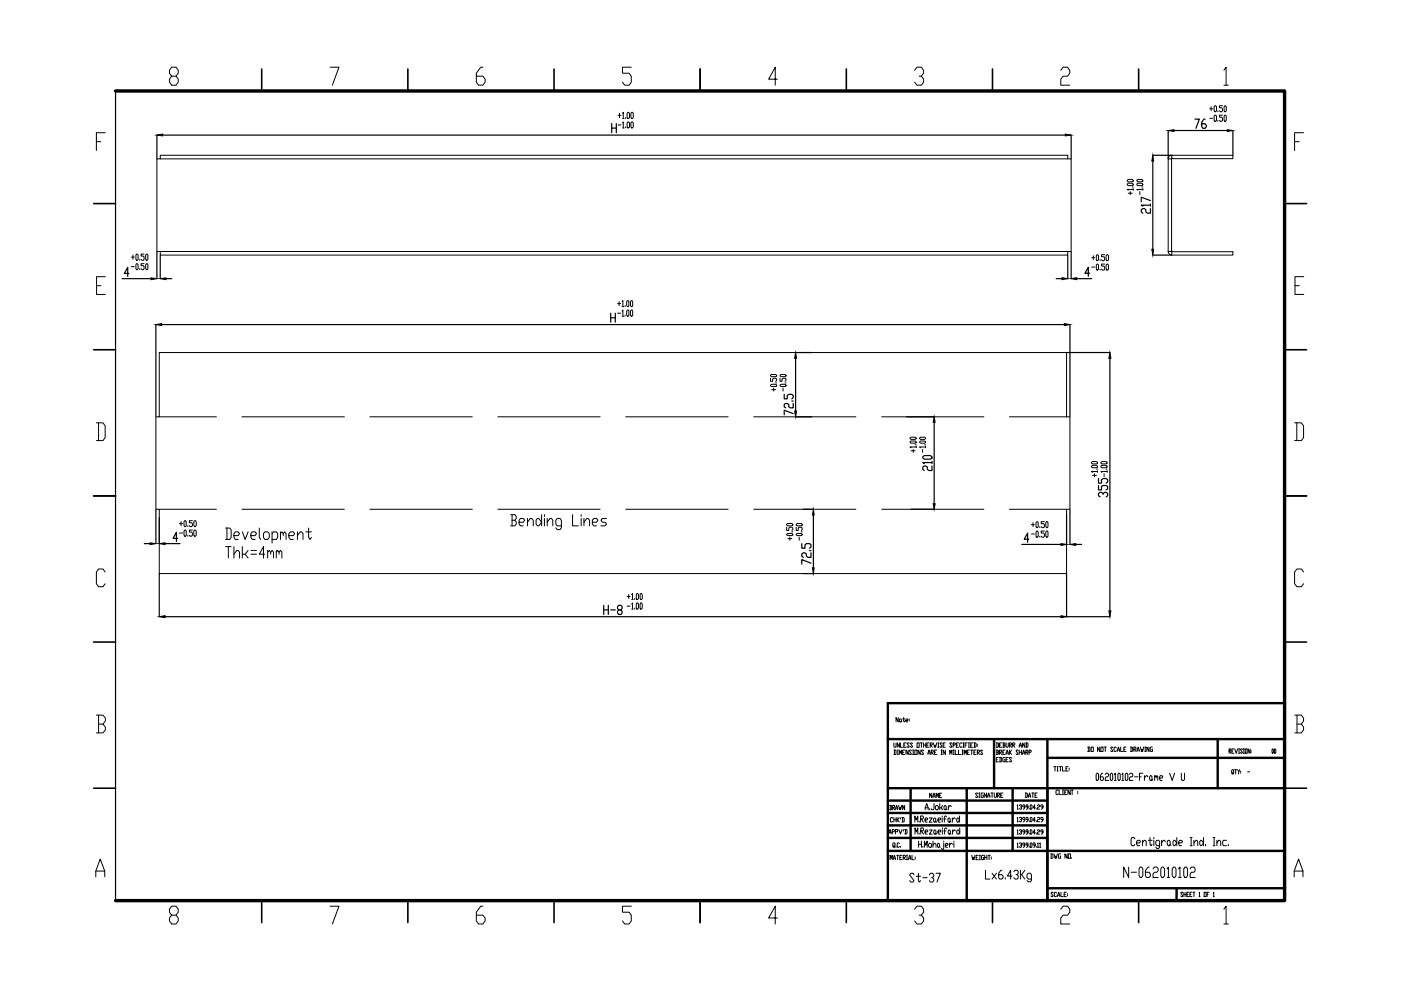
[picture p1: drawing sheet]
<svg xmlns="http://www.w3.org/2000/svg" width="297mm" height="210mm" viewBox="0 0 297 210" stroke-linecap="round" stroke-linejoin="round" font-family="sans-serif">
<!-- layer: 0 -->
<g fill="none" stroke="#000" stroke-width=".21">
<path d="M36.4 16.2l-.5-.7v-.6l.5-.6h.9l.5 .6v.6l-.5 .7h-.9l-.5 .6v.6l.5 .7h.9l.5-.7v-.6l-.5-.6M70 14.3h1.9l-1.4 3.8M102.4 14.3h-.5l-.9 1.2v1.9l.5 .7h.9l.5-.7v-.6l-.5-.6h-1.4M133.8 14.3h-1.8v1.2h1.4l.4 .7v1.2l-.4 .7h-1l-.4-.7M164.8 16.8h-1.8l1.4-2.5v3.8M193.9 14.9l.5-.6h1l.4 .6v.6l-.4 .7h-.5M195.4 16.2l.4 .6v.6l-.4 .7h-1l-.5-.7M224.9 14.9l.5-.6h.9l.5 .6v.6l-.5 .7h-.9l-.5 .6v1.3h1.9M259.5 14.9l.5-.6v3.8M259.5 18.1h.9M20.4 30h1M22.3 28.1h-1.9v3.8"/>
<path d="M33.3 33.7h193.8v19.6h-193.8zM34 33.7v-.8h192.4v.8M131 24.5h.7M131 26.5h.7M131.3 24v.9M132 24l.2-.2v1.3M132 26.1l.2-.2v1.2M132 25.1h.3M132 27.1h.3M132.7 24.9v.2M132.7 26.9v.2M133.1 23.8l.4 .2v.9l-.2 .2-.3-.2v-.9z"/>
<path d="M133.1 25.9l.4 .2v.8l-.2 .2-.3-.2v-.8zM133.9 23.8l.4 .2v.9l-.2 .2-.3-.2v-.9zM133.9 25.9l.4 .2v.8l-.2 .2-.3-.2v-.8zM239 39l.2-.2h.9l.2 .4-.2 .2h-.9zM239 38.2l.2-.2h.9l.2 .4-.2 .2h-.9zM240.1 39.7h.2M240.3 40v.3M241 39l.2-.2h.9l.2 .4-.2 .2h-.9zM241 38.2l.2-.2h.9l.2 .4-.2 .2h-.9zM242.1 39.7h.2M242.3 40v.3M247.7 33.7h.7v19.6h-.7z"/>
<path d="M248.4 32.9a.74 .74 0 0 0-.7 .8M248.4 32.9h13v.7h-13zM248.4 33.7h.1M256.5 23.1h.6M256.5 25.1h.6M256.8 22.6v.9M257.6 22.4l.3 .2v.9l-.1 .2-.4-.2v-.9zM257.6 24.4l.3 .2v.9l-.1 .2-.4-.2v-.9zM258.2 23.5v.2M258.2 25.5v.2M259.2 22.4h-.6v.4h.4l.2 .3v.4l-.2 .2h-.3l-.1-.2M259.2 24.4h-.6v.4h.4l.2 .7-.2 .2h-.3l-.1-.2"/>
<path d="M259.7 22.4l.3 .2v.9l-.2 .2-.3-.2v-.9zM259.7 24.4l.3 .2v.9l-.2 .2-.3-.2v-.9zM274.5 30h.9M276.4 28.1h-1.9v3.8M22.3 58.7h-1.8v3.7h1.8M27.8 54.5h.7M27.8 56.5h.7M28.2 54.1v.9M28.9 53.9l.4 .2v.9l-.2 .2-.3-.2zM28.9 55.9l.4 .2v.9l-.2 .2-.3-.2zM29.6 55v.2M29.6 57v.2"/>
<path d="M30.6 53.9h-.7v.4h.5l.2 .2v.5l-.2 .2h-.3l-.2-.2M30.6 55.9h-.7v.4h.5l.2 .2-.2 .7h-.3l-.2-.2M31.1 53.9l.3 .2-.2 1.1-.3-.2v-.9zM31.1 55.9l.3 .2-.2 1.1-.3-.2v-.9zM34 53.3v.8h192.4v-.8M231.5 54.6h.6M231.5 56.6h.6M231.8 54.2v.9M232.6 54l.3 .2v.9l-.2 .2-.3-.2v-.9zM232.6 56l.3 .2v.9l-.2 .2-.3-.2v-.9zM233.2 55.1v.2M233.2 57.1v.2"/>
<path d="M234.2 54h-.7v.4h.5l.2 .2v.5l-.2 .2h-.3l-.2-.2M234.2 56h-.7v.4h.5l.2 .2v.5l-.2 .2h-.3l-.2-.2M234.7 54l.3 .2v.9l-.1 .2-.4-.2v-.9zM234.7 56l.3 .2v.9l-.1 .2-.4-.2v-.9zM239.2 41h.9M239.6 40.6v.7M240.3 40.2h-1.3l.2 .1M241.7 40.6v.7M242.3 40.2h-1.3l.2 .1M247.7 53.3a.74 .74 0 0 0 .7 .7M248.4 53.3h.1M248.4 53.4h13v.7h-13z"/>
<path d="M276.4 58.7h-1.8v3.7h1.8M20.5 60.6h.9M33.8 74.7h192.3v13.7h.8v19.6h-.8v13.6h-192.3v-13.6h-.8v-19.6h.8zM130.9 64.4h.7M130.9 66.4h.7M131.3 64v.8M131.9 64l.2-.3v1.3M131.9 65.9l.2-.2v1.3M131.9 65h.3M131.9 67h.3M132.5 64.8v.2M132.5 66.8v.2"/>
<path d="M133 63.7l.3 .3-.1 1-.3-.2v-.8zM133 65.7l.3 .2-.1 1.1-.3-.2v-.9zM133.8 63.7l.3 .3-.1 1-.3-.2v-.8zM133.8 65.7l.3 .2-.1 1.1-.3-.2v-.9zM163.4 79.6l.2-.2h.9l.2 .3-.2 .2h-.9zM165.4 79.6l.2-.2h.8l.3 .3-.3 .2h-.8zM274.6 60.6h.9M20.4 89.6h1.4l.5 .7v2.5l-.5 .6h-1.4M20.9 89.6v3.8M33.8 88.4h12.1M51.3 88.4h21.7M78.4 88.4h21.7"/>
<path d="M105.6 88.4h21.6M132.7 88.4h21.7M159.8 88.4h21.7M163.4 81.6l.2-.1h.9l.2 .3-1.1 .1-.2-.1zM163.4 80.2v.6h.4v-.4l.2-.2h.5l.2 .2v.3l-.2 .1M163.6 82.6h.9M164 82.3v.6M164.5 81.2h.2M165.4 81.6l.2-.1h.8l.3 .3-1.1 .1zM165.4 80.2v.6h.4v-.4l.2-.2h.4l.3 .2v.3l-.3 .1M166 82.3v.6M166.4 81.2h.3"/>
<path d="M186.9 88.4h21.7M192.9 93.7l.3-.2h.8l.3 .3-.3 .2h-.8zM192.9 92.9l.3-.2h.8l.3 .3-.3 .2h-.8zM193.2 95.6h.8M193.6 95.3v.6M194 94.3h.3M194.3 94.8h-1.4l.3 .1M194.3 94.6v.3M195 93.7l.2-.2h.8l.2 .3-.2 .2h-.8zM195 92.9l.2-.2h.8l.2 .3-.2 .2h-.8zM195.6 95.3v.6M196 94.3h.2"/>
<path d="M196.2 94.8h-1.2l.2 .1M196.2 94.6v.3M214 88.4h12.1M231.4 98.8l.2-.1h.9l.2 .3-.2 .2h-.9zM231.4 98l.2-.1h.9l.2 .3-.2 .2h-.9zM232.5 99.5h.2M232.7 100h-1.3l.2 .1M232.7 99.8v.3M233.4 98.8l.2-.1h.9l.2 .3-.2 .2h-.9zM233.4 98l.2-.1h.9l.2 .3-.2 .2h-.9zM234.5 99.5h.2M234.7 100h-1.3l.2 .1"/>
<path d="M234.7 99.8v.3M274.5 89.6h1.4l.5 .7v2.5l-.5 .6h-1.4M274.9 89.6v3.8M33.8 108h12.1M38 111h.7M38 113h.7M38.4 110.6v.8M39.2 110.4l.3 .2-.1 1.1-.4-.3v-.8zM39.2 112.4l.3 .2-.1 1.1-.4-.2v-.9zM39.8 111.4v.3M39.8 113.5v.2M40.8 110.4h-.6v.4h.4l.2 .2v.4l-.2 .3h-.3l-.1-.3"/>
<path d="M40.8 112.4h-.6v.4h.4l.2 .2v.5l-.2 .2h-.3l-.1-.2M41.3 110.4l.3 .2v.8l-.2 .3-.3-.3v-.8zM41.3 112.4l.3 .2v.9l-.2 .2-.3-.2v-.9zM47.8 112h.9l.3 .3v1.6l-.3 .5h-.9M47.8 115.9h1.2M48.1 112v2.4M48.4 115.9v2.4M49.6 117.5l.6-.8h.3l.3 .4v1.2M49.6 113.6h.9l.3-.5-.3-.3h-.6l-.3 .3v.8l.3 .5h.6M49.6 115.9v2.4M51.3 108h21.7M51.4 112.8l.6 1.6 .6-1.6"/>
<path d="M51.4 115.9v2.4M52 117.5l.6 .8M52.6 116.7l-.6 .8h-.6M53.2 113.6h.9l.3-.5-.3-.3h-.6l-.3 .3v.8l.3 .5h.6M53.2 116.7h1.2M53.2 117.5h1.2M55 112v1.9l.3 .5M56.2 117.5h-1.2l.9-1.6v2.4M56.2 112.8h.6l.3 .3v.8l-.3 .5h-.6l-.3-.5v-.8zM56.8 117.1l.3-.4 .3 .4v.4M56.8 116.7v1.6M57.4 117.1l.3-.4 .3 .4v1.2"/>
<path d="M57.7 113.1l.3-.3h.6l.3 .3v.8l-.3 .5h-.9M57.7 112.8v2.3M58.6 117.1l.3-.4 .3 .4v.4M58.6 116.7v1.6M59.2 117.1l.3-.4 .3 .4v1.2M59.5 113.1l.3-.3 .3 .3v.5M59.5 112.8v1.6M60.1 113.1l.3-.3 .2 .3v1.3M61.2 113.6h1l.3-.5-.3-.3h-.6l-.4 .3v.8l.4 .5h.6M63.1 113.6l.6-.8h.3l.2 .3v1.3M63.1 112.8v1.6M64.8 112.8h1.2"/>
<path d="M65.4 112v1.9l.3 .5 .3-.5M78.4 108h21.7M105.6 108h21.6M108.3 109.1h.9l.3 .4v.4l-.3 .4M108.6 110.3h.6l.3 .4v.4l-.3 .4h-.9M108.6 109.1v2.4M110.1 110.7h.8l.3-.4-.3-.4h-.6l-.2 .4v.8l.2 .4h.6M111.8 110.7l.6-.8h.3l.4 .4v1.2M111.8 109.9v1.6M113.9 109.9h.3l.6 .8-.6 .8h-.3l-.2-.4v-.8zM114.8 109.1v2.4M115.4 109.1v.4"/>
<path d="M115.4 109.9v1.6M116 110.7l.6-.8h.3l.3 .4v1.2M116 109.9v1.6M119 111.5h-.9l-.3-.4v-.8l.3-.4h.6l.3 .4v1.6l-.3 .4h-.6l-.3-.4M121.4 109.1v2.4h1.2M123.2 109.1v.4M123.2 109.9v1.6M123.8 110.7l.6-.8h.3l.3 .4v1.2M123.8 109.9v1.6M125.6 110.7h.9l.3-.4-.3-.4h-.6l-.3 .4v.8l.3 .4h.6M128.6 109.9h-.9l-.3 .4 .3 .4h.6l.3 .4-.3 .4h-.9M132.7 108h21.7"/>
<path d="M159.8 108h21.7M166.8 113.3l.2-.2h.9l.2 .3-.2 .2h-.9zM166.8 111.8v.7h.4v-.5l.3-.2h.4l.2 .2v.3l-.2 .2M166.8 111.2l.2-.2h.9l.2 .3-.2 .2h-.9zM167 114.2h.9M167.5 113.9v.6M167.9 112.8h.2M168.8 113.3l.2-.2h.9l.2 .3-.2 .2h-.9zM168.8 111.8v.7h.4v-.5l.2-.2h.5l.2 .2v.3l-.2 .2M168.8 111.2l.2-.2h.9l.2 .3-.2 .2h-.9zM169.4 113.9v.6M169.9 112.8h.2"/>
<path d="M186.9 108h21.7M214 108h12.1M218.7 111.2h.6M218.7 113.2h.6M219 110.8v.9M219.8 110.6l.3 .2v.9l-.2 .2-.2-.2v-.9zM219.8 112.6l.3 .2v.9l-.2 .2-.2-.2v-.9zM220.5 111.7v.2M220.5 113.7v.2M221.4 110.6h-.6v.4h.5l.1 .2v.5l-.1 .2h-.4l-.1-.2M221.4 112.6h-.6v.4h.5l.1 .2v.5l-.1 .2h-.4l-.1-.2M221.9 110.6l.3 .2-.1 1.1-.4-.2v-.9z"/>
<path d="M221.9 112.6l.3 .2-.1 1.1-.4-.2v-.9zM231.6 100.8h.9M232.1 100.4v.7M234.1 100.4v.7M22.3 121.3l-.5-.7h-.9l-.5 .7v2.5l.5 .6h.9l.5-.6M133 126.5h.6M133 128.5h.6M133.3 126.1v.8M133.9 126.1l.2-.3v1.3M133.9 128.1l.2-.3v1.3M133.9 127.1h.3M133.9 129.1h.3"/>
<path d="M134.6 126.9v.2M134.6 128.9v.2M135 125.8l.4 .3v.8l-.2 .2-.3-.2zM135 127.8l.4 .3v.8l-.2 .2-.3-.2zM135.8 125.8l.4 .3v.8l-.2 .2-.3-.2zM135.8 127.8l.4 .3v.8l-.2 .2-.3-.2zM276.4 121.3l-.5-.7h-.9l-.5 .7v2.5l.5 .6h.9l.5-.6M20.4 151.6h1.4l.5 .7v.6l-.5 .6M20.9 153.5h.9l.5 .7v.6l-.5 .6h-1.4M20.9 151.6v3.8M189.5 157.5l.1 .9h.3l.1-.1v-.8M189.5 159h.4l.1 .2v.6l-.5 .2"/>
<path d="M189.6 159v1M190.2 159h.2M190.2 160h.2M190.4 159v1M190.4 152.1v1l-.4-1v1M190.7 157.5v.9l-.5-.9v.9M190.7 160v-1l.2 .7 .3-.7v1M190.8 152.4h.2l.1 .2-.1 .5h-.2l-.1-.2zM190.9 157.5v.9h.5M191.4 159.5h.2M191.4 152.4h.4M191.6 152.1v.8l.1 .2 .1-.2"/>
<path d="M191.6 158h.2M191.8 159h-.4v1h.4M192.1 152.8h.3v-.4l-.3 .2 .1 .5h.2M192.1 157.5h-.5v.9h.5M192.6 159v1l-.5-1v1M192.8 157.6l-.1-.1-.4 .1 .5 .7-.1 .1-.4-.1M192.8 152.4v.2M192.8 152.8v.1M193.2 159.2v-.2l-.4 .2 .4 .6v.2l-.4-.2M193.5 157.6l-.1-.1-.4 .1 .5 .7-.1 .1-.4-.1M193.5 159h.2M193.5 160h.2"/>
<path d="M193.6 159v1M194 159h.4v1h-.4zM194.4 157.5h.5v.9h-.5zM195.1 159v1l-.5-1v1M195.1 157.5h.5M195.4 157.5v.9M195.8 159.2l-.4-.2v.2l.4 .6-.1 .2-.3-.2M195.8 158h.5M195.8 157.5v.9M196.3 157.5v.9M196.5 158h.3M196.8 160l.2-1 .2 1"/>
<path d="M196.8 159.7h.4M197 157.5h-.5v.9h.5M197.2 158h.4l.1-.4-.5-.1v.9M197.3 158l.4 .4M197.4 159.5l.5-.1-.1-.4h-.4v1M197.6 159.5l.3 .5M197.9 157.5l.2 .9 .1-.4 .2 .4 .2-.9M198.1 159.5h.3M198.6 159h-.5v1h.5M198.8 158.4h.3M198.8 157.5h.3M199 157.5v.9"/>
<path d="M199.5 159h.3M199.5 160h.3M199.6 159v1M199.8 157.6l-.2-.1-.3 .1 .5 .7-.2 .1-.3-.1M200 158h.2M200.4 157.5h-.4v.9h.4M200.4 159v1l-.4-1v1M201.4 160v-1l.2 .7 .2-.7v1M201.8 157.6l-.1-.1-.3 .1 .4 .7-.1 .1-.3-.1M202.1 158h.3l.2-.4-.5-.1v.9M202.1 159h.2M202.1 160h.2"/>
<path d="M202.2 159v1M202.6 159v1h.4M202.8 158h.2M203.2 157.5h-.4v.9h.4M203.2 159v1h.5M203.9 157.6l-.1-.1-.3 .1v.7l.1 .1 .3-.1M203.9 159h.3M203.9 160h.3M204.1 159v1M204.2 158.4h.2M204.2 157.5h.2M204.3 157.5v.9"/>
<path d="M204.4 160v-1l.2 .7 .3-.7v1M204.6 158h.3M205.1 157.5h-.5v.9M205.1 159.5h.2M205.3 158.4h.3M205.3 157.5h.3M205.4 157.5v.9M205.6 159h-.5v1h.5M205.8 158h.2M205.8 159h.5M206 159v1M206.3 157.5h-.5v.9h.5"/>
<path d="M206.5 157.5l.5 .1v.7l-.2 .1h-.3M206.5 159.5h.2M206.6 157.5v.9M207 159h-.5v1h.5M207.2 159.5l.5-.1-.2-.4h-.3v1M207.2 157.8v.2M207.2 158.1v.2M207.3 159.5l.4 .5M208.4 159.2l-.2-.2-.3 .2 .5 .6-.2 .2-.3-.2M211.2 157.5l.5 .1v.7l-.1 .1h-.4M211.2 159h.4l.1 .2-.1 .3M211.4 159.5h.2l.1 .3-.5 .2"/>
<path d="M211.4 157.5v.9M211.4 159v1M211.9 159.5h.4v-.5h-.4v1M211.9 158h.3M212 159.5l.4 .5M212.4 157.5h-.5v.9h.5M212.6 157.5l.5 .1-.1 .4M212.6 159.5h.2M212.7 158h.3l.1 .3-.1 .1h-.4M212.7 157.5v.9M213.1 159h-.5v1h.5M213.3 157.5l.1 .9 .4-.1v-.8"/>
<path d="M213.3 160l.3-1 .2 1M213.3 159.7h.5M214 158h.4l.1-.4-.5-.1v.9M214 159v1M214.1 158l.4 .4M214.1 159.5l.4 .5M214.5 159l-.5 .5M214.7 158h.3l.2-.4-.5-.1v.9M214.8 158l.4 .4M215.9 159.2l-.4-.2-.1 .2 .5 .6-.1 .2-.4-.2M216.1 158.4l.3-.9 .2 .9M216.1 159.5h.5"/>
<path d="M216.1 158.1h.5M216.1 159v1M216.6 159v1M216.8 160l.2-1 .3 1M216.8 159.7h.5M217.3 157.5v.9l-.5-.9v.9M217.5 157.5l.5 .1v.7l-.2 .1h-.3M217.5 159.5l.5-.1-.2-.4h-.3v1M217.6 157.5v.9M217.6 159.5l.4 .5M218.2 159.5h.4v-.5h-.4v1M230.6 158.4h.4l.1 .2v.6l-.5 .1"/>
<path d="M230.7 158.4v.9M231.3 158.4h.5v.9h-.5zM233.2 158.4v.9l-.5-.9v.9M233.4 158.4h.5v.9h-.5zM234.1 158.4h.5M234.3 158.4v.9M236 158.6l-.1-.2-.4 .2 .5 .6-.1 .1-.4-.1M236.7 158.6l-.2-.2-.3 .2v.6l.1 .1 .4-.1M236.9 159.3l.2-.9 .2 .9M236.9 159h.4M237.6 158.4v.9h.5M238.3 158.9h.2"/>
<path d="M238.7 158.4h-.4v.9h.4M239.7 158.4h.3l.1 .2v.6l-.4 .1M239.8 158.4v.9M240.4 158.9l.5-.2-.2-.3h-.3v.9M240.5 158.9l.4 .4M241.1 159.3l.2-.9 .2 .9M241.1 159h.4M241.8 158.4l.2 .9 .1-.4 .2 .4 .2-.9M242.7 158.4h.2M242.7 159.3h.2M242.8 158.4v.9M243.6 158.4v.9l-.5-.9v.9"/>
<path d="M244.3 158.4h-.3l-.1 .2 .1 .7h.3v-.4h-.1M260.6 159.2h.3v-.4h-.3v.9M260.7 159.2l.3 .5M261.2 159.2h.2M261.6 158.8h-.4v.9h.4M261.8 158.8l.3 .9 .3-.9M262.6 159.7h.2M262.6 158.8h.2M262.7 158.8v.9M263.4 158.9l-.3-.1-.1 .1 .4 .6-.1 .2-.3-.2M263.6 159.7h.2M263.6 158.8h.2"/>
<path d="M263.7 158.8v.9M264 158.8h.4v.9h-.4zM265 158.8v.9l-.4-.9v.9M265.2 159.1v.1M265.2 159.4v.1M269.8 158.8l.2 .1-.1 .8-.2-.2zM270.3 158.8l.2 .1-.1 .8-.2-.2zM274.5 151.6h1.4l.5 .7v.6l-.5 .6M275 153.5h.9l.5 .7v.6l-.5 .6h-1.4M275 151.6v3.8M188.5 176.8l.2-.9 .2 .9M188.5 176.5h.4"/>
<path d="M188.6 170.8l.4 .1v.8h-.4M188.8 170.8v.9M189.2 176.3l.4-.1-.1-.3h-.3v.9M189.3 171.2h.3v-.4h-.3v.9M189.3 173.5l-.1-.2-.4 .2v.6l.1 .2 .4-.2M189.4 171.2l.3 .5M189.5 179.3l.1 .2-.2 .1v-.9l.4 .1-.2 .7 .2 .1M189.5 173.3v1M189.5 173.8h.5M189.9 176.3h.3v-.4h-.3v.9M189.9 171.7l.2-.9 .2 .9M189.9 171.4h.4"/>
<path d="M190 173.3v1M190 179.5v.1M190.2 173.3v1M190.3 173.8l.4 .5M190.5 170.8l.2 .9 .2-.5 .1 .5 .2-.9M190.6 175.9l.3 .9 .3-.9M190.7 173.3l-.5 .5M190.7 178.8l-.1-.1-.4 .1 .1 .8 .4-.1M190.9 179.5v.1M191 173.3l-.1 .4M191.2 173.3h.4l.1 .2v.6l-.5 .2M191.4 173.3v1"/>
<path d="M191.6 175.9l-.1 .3M191.8 170.8v.9l-.4-.9v.9M191.8 175.9h.4l.1 .2v.6l-.5 .1M192 175.9v.9M194 174.3v-1.3l.3 .8 .3-.8v1.3M194 176.9v-1.4l.3 .9 .3-.9v1.4M194.8 178.3v1.3M194.8 179h.6M194.9 174.1v.2M194.9 176.6v.3M195.2 173.6h.5l.1-.2-.1-.4h-.5v1.3M195.2 176.2h.5l.1-.2-.1-.5h-.5v1.4"/>
<path d="M195.4 178.3v1.3M195.4 173.6l.4 .7M195.4 176.2l.4 .7M195.7 179.4v.2M196 179.6v-1.3l.3 .9 .3-.9v1.3M196.1 173.8h.5l.1-.2-.1-.2h-.4l-.1 .2 .1 .7h.4M196.1 176.4h.5l.2-.2-.2-.2h-.3l-.2 .2v.4l.2 .3h.3M196.2 171.7l.3-1.3 .3 1.3M196.2 171.3h.6M197 173.4h.6l-.6 .9h.6M197 176h.6l-.6 .9h.6M197 178.8h.3l.2 .2v.4l-.2 .2h-.3l-.1-.2v-.4z"/>
<path d="M197.1 171.5v.2M197.6 168.2v.9l-.5-.9v.9M197.8 169.1l.2-.9 .3 .9M197.8 179.2l.3-.4h.2l.1 .2v.6M197.8 168.8h.5M197.8 178.3v1.3M198 170.4v1.1l-.1 .2h-.3l-.2-.2M198.1 173.4l.3 .2v.5l-.2 .2-.3-.2v-.5zM198.1 176l.3 .2v.4l-.1 .3-.3-.3zM198.4 174.1l.2 .2M198.4 176.6l.2 .3M198.5 169.1v-.9l.2 .6 .3-.6v.9"/>
<path d="M198.5 170.8h.3l.2 .2v.5l-.2 .2h-.3l-.2-.2v-.5zM198.9 173.8h.4l.2-.2-.2-.2h-.3l-.1 .2 .1 .7h.3M198.9 176.4h.4l.2-.2-.2-.2h-.3l-.1 .2v.4l.1 .3h.3M198.9 178.8l.3 .2v.4l-.2 .2-.3-.2zM199.2 168.6h.2M199.2 179.4l.1 .2M199.2 170.4v1.3M199.5 171.3l.3 .4M199.7 168.2h-.5v.9h.5M199.8 173v.2M199.8 173.4v.9M199.8 175.5v.3"/>
<path d="M199.8 176v.9M199.8 170.8l-.3 .5h-.3M200.1 178.8v1.1l-.1 .2-.4-.2M200.1 173.6h.5M200.1 176.2h.5M200.1 178.3v.2M200.3 170.8l.3 .2-.1 .7-.4-.2v-.5zM200.4 179.2h.5l.1-.2-.1-.2h-.3l-.2 .2 .2 .6h.3M200.6 171.5l.2 .2M200.7 173.2l-.1-.2-.4 .2v1.1M200.7 175.8l-.1-.3-.3 .3v1.1M201.1 170.8v.9"/>
<path d="M201.2 173.4l.3 .2-.2 .7-.3-.2v-.5zM201.2 176l.3 .2v.4l-.2 .3-.3-.3v-.4zM201.3 178.8v.8M201.5 174.1l.1 .2M201.5 176.6l.1 .3M201.7 171l-.3-.2-.3 .5M201.9 173.4v.9M202 179l-.4-.2-.3 .4M202 176v.9M202.3 178.3v.2M202.3 178.8v.8M202.6 173.6l-.4-.2-.3 .4"/>
<path d="M202.6 176.2l-.3-.2-.3 .4M203 173.4h.1l.3 .4-.3 .5-.3-.2zM203 176h.2l.3 .4-.3 .5-.4-.3v-.4zM203.4 173v1.3M203.5 175.5v1.4M207.3 168.3l-.1-.2-.4 .2 .5 .6-.1 .2-.4-.2M207.5 169.1h.3M207.5 168.1h.3M207.6 168.1v1M208.5 168.1h-.4l-.1 .2 .1 .8h.4v-.5h-.1M209.2 168.1v1l-.5-1v1M209.4 169.1l.2-1 .3 1"/>
<path d="M209.4 168.8h.5M210.1 168.1h.5M210.3 168.1v1M210.8 168.1l.1 1 .4-.2v-.8M211.2 161.1h.2M211.5 168.6l.4-.1-.1-.4h-.3v1M211.6 168.6l.3 .5M211.7 160.6h-.5v.9h.5M211.9 160.6h.4l.1 .2-.1 .7h-.4M212 160.6v.9M212.2 168.6h.2M212.6 168.1h-.4v1h.4"/>
<path d="M213.1 160.6h-.4l-.1 .2 .1 .7h.4v-.4h-.1M213.3 161.1h.3M213.8 160.6h-.5v.9h.5M214.5 160.8l-.4-.2-.1 .2 .5 .6-.1 .1h-.3l-.1-.1M215.7 170.8l.1-.2v1M215.7 173.4l.1-.1v.9M215.7 176.1l.1-.2v1M215.7 178.8l.1-.1v.9M215.7 171.6h.2M215.7 174.2h.2M215.7 176.9h.2M215.7 179.6h.2"/>
<path d="M216.1 170.8l.1-.2 .4 .2v.2l-.2 .1M216.1 173.4l.1-.1 .4 .1-.2 .4M216.1 176.1l.1-.2 .4 .2-.2 .3M216.1 178.8l.1-.1 .4 .1-.2 .4M216.5 171.1l.1 .3-.1 .2-.4-.2M216.5 173.8l.1 .1-.1 .3h-.3l-.1-.1M216.5 176.4l.1 .2-.1 .3h-.3l-.1-.2M216.5 179.2l.1 .1-.1 .3h-.3l-.1-.1M217.3 171.1l-.5-.1 .1-.4 .4 .2v.5l-.4 .3M217.3 173.8h-.4l-.1-.4 .1-.1 .4 .1v.5l-.4 .3M217.3 176.4h-.4l-.1-.2 .1-.3 .4 .2v.5l-.4 .3M217.3 179.2h-.4l-.1-.2 .1-.3 .4 .1v.5l-.4 .3"/>
<path d="M217.4 168.1h.3l.1 .2v.6l-.4 .2M217.5 168.1v1M218 171.1h-.4v-.5h.3l.1 .2v.5l-.4 .3M218 173.8h-.4v-.5l.4 .1v.5l-.4 .3M218 176.4h-.4v-.5h.3l.1 .2v.5l-.4 .3M218 179.2h-.4v-.5l.4 .1v.5l-.4 .3M218 169.1l.3-1 .2 1M218 168.8h.5M218.2 171.4v.2M218.2 174.1v.1M218.2 176.7v.2M218.2 179.5v.1"/>
<path d="M218.4 173.4l.2-.1 .2 .1-.1 .8-.3-.1zM218.4 178.8l.2-.1 .2 .1-.1 .8-.3-.1zM218.6 170.6l.2 .2-.1 .8-.3-.2zM218.6 175.9l.2 .2-.1 .8-.3-.2zM218.8 168.1h.4M219 168.1v1M219.4 168.6h.3M219.5 171.3h-.5l.4-.7v1M219.5 173.9h-.5l.4-.6v.9M219.5 176.6h-.5l.4-.7v1M219.5 179.2h-.4l-.1-.4 .1-.1 .4 .1v.5l-.4 .3M219.7 171.4v.2"/>
<path d="M219.7 174.1v.1M219.7 176.7v.2M219.7 179.5v.1M219.9 168.1h-.5v1h.5M219.9 170.8l.2-.2 .3 .2v.2l-.5 .3v.3h.5M219.9 173.4l.2-.1 .3 .1-.1 .4-.4 .1v.3h.5M219.9 176.1l.2-.2 .3 .2-.1 .3-.4 .2v.3h.5M219.9 178.8l.2-.1v.9M219.9 179.6h.3M220.4 178.8l.1-.1v.9M220.4 179.6h.3M221.1 171.1h-.3v-.5l.3 .2v.5l-.3 .3"/>
<path d="M221.1 173.8h-.3v-.5l.3 .1v.5l-.3 .3M221.1 176.4h-.3v-.5l.3 .2v.5l-.3 .3M223.4 162.5h.5M223.7 162.5v1M224.1 162.5h.3M224.1 163.5h.3M224.2 162.5v1M224.4 167.7l-.2-.2-.3 .2v.6l.1 .2 .4-.2M224.6 167.5v1h.4M224.6 162.5h.5M224.8 162.5v1M225.3 162.5v1h.4"/>
<path d="M225.3 167.5h.2M225.3 168.5h.2M225.4 167.5v1M225.7 168h.3M226 163h.2M226.2 167.5h-.5v1h.5M226.5 162.5h-.5v1h.5M226.7 162.8v.2M226.7 163.2v.1M226.9 167.5v1l-.5-1v1M227.1 167.5h.5M227.3 167.5v1"/>
<path d="M228.5 167.8v.2M228.5 168.1v.2M232.6 163.9l.3 .3v1l-.2 .3-.3-.3v-1zM233.8 163.9h-.2l-.3 .6v.7l.2 .3h.3l.2-.5-.2-.3h-.5M234.3 164.2l.2-.3h.4l.2 .3-.2 .5h-.4l-.2 .3v.5h.8M235.6 163.9l.3 .3v1l-.2 .3-.3-.3v-1zM236.3 164.2l.2-.3v1.6M236.3 165.5h.3M237.2 163.9l.3 .3v1l-.2 .3-.3-.3v-1zM237.9 164.2l.2-.3v1.6M237.9 165.5h.3M238.7 163.9h.3l.1 .3v1l-.1 .3h-.3l-.1-.3v-1z"/>
<path d="M239.5 164.2l.1-.3h.4l.2 .3-.2 .5h-.4l-.1 .3v.5h.7M240.5 164.7h.7M240.6 177.9l-.2-.3h-.4l-.2 .3v1.1l.2 .3h.4l.2-.3M241 178.7h.6l.2-.3-.2-.2h-.4l-.2 .2v.6l.2 .3h.4M241.6 164.7h.4M242.2 178.7l.4-.5h.2l.2 .2v.9M242.2 178.2v1.1M242.3 163.9h-.7v1.6M242.6 164.5v1M243.4 164.7l-.4-.2-.4 .5M243.4 178.2h.8M243.8 177.6v1.4l.2 .3 .2-.3"/>
<path d="M243.9 164.5l.3 .2v.5l-.1 .3-.4-.3v-.5zM244.2 165.2l.2 .3M244.6 177.6v.3M244.6 178.2v1.1M244.8 164.7l.2-.2 .1 .5M244.8 164.5v1M245.1 164.7l.2-.2 .2 .2v.8M245.9 165h.5l.1-.3-.1-.2h-.4l-.1 .2v.5l.1 .3h.4M245.9 179.3h-.6l-.2-.3v-.6l.2-.2h.3l.3 .2v1.2l-.3 .3h-.3l-.2-.3M246.3 178.2v1.1M247.1 178.4l-.2-.2h-.2l-.4 .5M247.7 178.2h.2l.2 .2v.6l-.2 .3h-.2l-.2-.3v-.6z"/>
<path d="M248 163.9l.5 1.6 .5-1.6M248.1 179l.2 .3M248.9 178.2h.2l.4 .5-.4 .6-.4-.3v-.6zM249.5 177.6v1.7M249.9 178.7h.6l.2-.3-.2-.2h-.4l-.2 .2v.6l.2 .3h.4M250.5 163.9v1.3l.1 .3h.4l.1-.3v-1.3M252.3 177.6h.5M252.3 179.3h.5M252.5 177.6v1.7M253.1 178.7l.5-.5h.1l.2 .2v.9M253.1 178.2v1.1M254.6 178.2h.1l.5 .5-.5 .6-.3-.3v-.6z"/>
<path d="M255.2 177.6v1.7M255.6 179v.3M257.2 177.6h.4M257.2 179.3h.4M257.4 177.6v1.7M258 178.7l.4-.5h.2l.2 .2v.9M258 178.2v1.1M260 178.2h-.6l-.2 .2v.6l.2 .3h.6M260.4 179v.3M261.4 163.8l.1 .1-.2 .2-.2-.7 .4-.2 .1 .9M261.8 163.2h.4M262 163.2v.9"/>
<path d="M262.4 163.2l.2 .9M262.8 163.2l-.2 .4M263 163.5v.1M263 163.8v.1M264.5 163.6h.5M20.3 185.9v-1.2l.9-2.6 1 2.6v1.2M20.3 184.7h1.9M36.4 194l-.5-.6v-.6l.5-.7h.9l.5 .7v.6l-.5 .6h-.9l-.5 .6v.7l.5 .6h.9l.5-.6v-.7l-.5-.6M70 192.1h1.9l-1.4 3.8M102.4 192.1h-.5l-.9 1.3v1.9l.5 .6h.9l.5-.6v-.7l-.5-.6h-1.4M133.8 192.1h-1.8v1.3h1.4l.4 .6v1.3l-.4 .6h-1l-.4-.6M164.8 194.6h-1.8l1.4-2.5v3.8"/>
<path d="M188.7 182.3v-1l.2 .7 .3-.7v1M189.4 182.3l.2-1 .3 1M189.4 182h.5M190.1 181.3h.5M190.3 181.3v1M190.8 181.8h.2M191.2 181.3h-.4v1h.4M191.5 181.8l.5-.1-.2-.4h-.3v1M191.6 181.8l.4 .5M192.2 181.3h.2M192.2 182.3h.2M192.3 181.3v1"/>
<path d="M192.6 182.3l.3-1 .2 1M192.6 182h.5M193.4 181.3v1h.4M193.8 185.5l-.2-.3h-.5l-.2 .3 .9 1.2-.2 .3h-.5l-.2-.3M193.9 192.8l.5-.7h1l.4 .7v.6l-.4 .6h-.5M194 181.7v.1M194 182v.1M194.3 185.8h.9M194.7 185.2v1.5l.2 .3 .3-.3M195.4 194l.4 .6v.7l-.4 .6h-1l-.5-.6M195.7 186.1h.9M197 185.5l.3-.3h.4l.3 .3v.3l-.3 .3h-.2"/>
<path d="M197.7 186.1l.3 .3v.3l-.3 .3h-.4l-.3-.3M198.4 185.2h1l-.7 1.8M206 181.3l.2 1 .2-.5 .1 .5 .2-1M207 181.8h.2M207.4 181.3h-.4v1h.4M207.6 181.3h.2M207.6 182.3h.2M207.8 181.3v1M208.6 181.3h-.4l-.1 .2 .1 .8h.4v-.5h-.2M208.8 181.8h.4M208.8 181.3v1M208.9 184.5v1.9h1"/>
<path d="M209.2 181.3v1M209.5 181.3h.5M209.7 181.3v1M210.2 181.7v.1M210.2 182v.1M210.3 185.2l1 1.2M211.3 185.2l-1 1.2M212.4 184.5h-.2l-.5 .7v.9l.2 .3h.5l.3-.3v-.4l-.3-.3h-.7M213.1 186.1v.3M214.5 185.7h-.9l.7-1.2v1.9M215 184.8l.2-.3h.5l.2 .3v.4l-.2 .2h-.3M215.7 185.4l.2 .3v.4l-.2 .3h-.5l-.2-.3"/>
<path d="M216.4 184.5v1.9M216.6 185.4l.7 1M217.3 184.5l-.7 .9h-.2M218.7 186.4h-.7l-.3-.3v-.7l.3-.2h.5l.2 .2v1.3l-.2 .3h-.5l-.3-.3M222.8 181h.3l.2 .2v.6l-.5 .2M222.9 181v1M223.3 189.3l-.1-.1-.4 .1 .5 .6-.1 .2-.4-.2M223.5 181l.2 1 .1-.5 .1 .5 .3-1M224 189.3l-.1-.1-.4 .1 .2 .8 .3-.2M224.2 190.1l.3-.9 .2 .9M224.2 189.8h.5M224.9 181h-.4l-.1 .2 .1 .8h.4v-.5h-.2"/>
<path d="M224.9 192.8l.5-.7h.9l.5 .7v.6l-.5 .6h-.9l-.5 .6v1.3h1.9M224.9 189.2v.9h.5M225.6 189.6h.3M226.1 189.2h-.5v.9h.5M226.3 181v1l-.5-1v1M226.3 189.5v.1M226.3 189.8v.1M226.5 181h.5v1h-.5zM227.2 181.8v.2M239.3 183.8v2.2l-1.1-2.2v2.2M239.8 184.9h1.1M241.8 183.8h.2l.3 .4v1.5l-.3 .3h-.2l-.3-.3v-1.5z"/>
<path d="M243.7 183.8h-.3l-.5 .8v1.1l.2 .3h.6l.2-.3v-.4l-.2-.4h-.8M244.5 184.2l.3-.4h.5l.3 .4v.4l-.3 .3h-.5l-.3 .4v.7h1.1M246.4 183.8h.2l.3 .4v1.5l-.3 .3h-.2l-.3-.3v-1.5zM247.5 184.2l.2-.4v2.2M247.5 186h.5M248.8 183.8h.3l.2 .4v1.5l-.2 .3h-.3l-.3-.3v-1.5zM249.9 184.2l.3-.4v2.2M249.9 186h.5M250.8 189.3l-.3-.1-.2 .1 .5 .6-.1 .2-.4-.2M251 189.6h.4M251 189.2v.9M251.2 183.8h.3l.3 .4v1.5l-.3 .3h-.3l-.2-.3v-1.5z"/>
<path d="M251.4 189.2v.9M251.7 189.6h.2M252.1 189.2h-.4v.9h.4M252.3 189.6h.2M252.3 184.2l.3-.4h.5l.3 .4v.4l-.3 .3h-.5l-.3 .4v.7h1.1M252.7 189.2h-.4v.9h.4M252.9 189.2h.5M253.1 189.2v.9M254.2 189.3l.1-.1v.9M254.2 190.1h.3M255.3 189.2h.4v.9h-.4zM255.9 189.6h.2"/>
<path d="M256.4 189.2h-.5v.9M257.2 189.3l.1-.1v.9M257.2 190.1h.3M259.5 192.8l.5-.7v3.8M259.5 195.9h.9M274.4 185.9v-1.2l.9-2.6 1 2.6v1.2M274.4 184.7h1.9"/>
</g>
<g fill="none" stroke="#000" stroke-width=".51">
<path d="M188.2 156.7h84.2M210.8 156.7v10.4M222.1 156.7v34.3M258.2 156.7v10.4M272.4 149.1h-84.2v41.7M188.2 167.1h84.2M188.2 177.7h33.9M188.2 175h33.9M188.2 172.4h33.9M188.2 169.7h33.9M193.1 167.1v13.3M205 167.1v23.7"/>
<path d="M214.7 167.1v13.3M222.1 160.7h50.3M188.2 180.4h84.2M222.1 188.3h50.3M249.5 188.3v2.7"/>
</g>
<path d="M24.5 19.3h247.9v171.7h-247.9" fill="none" stroke="#000" stroke-width=".72"/>
<g fill="none" stroke="#000" stroke-width=".34">
<path d="M55.5 14.6v4.7M86.5 14.6v4.7M117.5 14.6v4.7M148.4 14.6v4.7M179.4 14.6v4.7M210.4 14.6v4.7M241.4 14.6v4.7M19.8 43.2h4.7M272.4 43.2h4.6M19.8 74.2h4.7M272.4 74.2h4.6M19.8 105.1h4.7"/>
<path d="M272.4 105.1h4.6M19.8 136.1h4.7M272.4 136.1h4.6M19.8 167.1h4.7M272.4 167.1h4.6M55.5 191v4.6M86.5 191v4.6M117.5 191v4.6M148.4 191v4.6M179.4 191v4.6M210.4 191v4.6M241.4 191v4.6"/>
</g>
<g fill="none" stroke="#000" stroke-width=".25">
<path d="M24.5 19.3v171.7M33.3 28.6v5M34.5 28.6h191.4M129.7 26.2v1.9M129.7 27.2h1M130.7 26.2v1.9M227.1 28.6v5M244.4 32.9h4M244.4 34.1v18.8M247.7 27.7v5.9M248.9 27.7h11.3M253.4 25.3h.9l-.7 1.9"/>
<path d="M255.5 25.3h-.2l-.5 .6v1l.2 .3h.5l.3-.3v-.3l-.3-.4h-.7M261.4 27.7v5.2M25.9 59.1h6.1M27.3 58h-.9l.7-1.3v1.9M33.3 53.4v5.7M34 54.1v5M35.2 59.1h1.2M223.9 59.1h1.3M226.4 54.1v5M227.1 53.4v5.7M228.3 59.1h3.2M231 57.9h-1l.7-1.2v1.9"/>
<path d="M243.9 44.2v1h-.6l-.4-.3v-.4l-.3-.3h-.3l-.3 .3v.4l.3 .3M243.9 43.5h-1.9l.3 .2M243.9 42.5l-1.9-.7v1M243.9 43.3v.4M244.4 54.1h4M33 68.8v19.5M34.3 68.8h191.4M129.5 66.4v1.9M129.5 67.4h1M130.5 66.4v1.9M168.7 74.7h3.4M168.7 76v11.2"/>
<path d="M226.2 74.7h9.1M226.9 68.8v19.5M235.3 76v53.5M166.3 83.6v1h.6v-.8l.3-.2h.7l.3 .2v.5l-.3 .3M167.9 85h.3M168.2 87.7l-1.9-.7v1M168.2 85.5v1h-.7l-.3-.2v-.5l-.3-.3h-.3l-.3 .3v.5l.3 .2M168.7 88.4h3.4M192.2 88.4h5.9M195.7 96.8l.2-.2h1.4l.3 .2v.3l-.3 .3h-1.4l-.2-.3zM197.6 98.8v1h-.7l-.3-.3v-.5l-.3-.2h-.4l-.2 .2v.5l.2 .3M197.6 98.1h-1.9l.2 .2"/>
<path d="M197.6 97.8v.5M198.1 89.6v17.2M30.6 115.3h1.2M33 108.1v7.2M33.8 109.8v5.5M35 115.3h3.2M37.7 114.2h-1l.7-1.4v2M170 115.3v.9h.7v-.7l.3-.2h.6l.3 .2v.5l-.3 .2M170.3 108h2.2M171.6 116.7h.3M171.9 119.4l-1.9-.8v1M171.9 117.2v1h-.6l-.3-.3v-.4l-.3-.3h-.4l-.3 .3v.4l.3 .3"/>
<path d="M172.5 109.2v11.2M193.2 108h4.9M216.6 115.4h8.3M218.1 114.3h-.9l.7-1.3v2M226.1 109.1v6.3M226.9 108.1v7.3M228.1 115.4h1.2M232.9 102.9v1h.6v-.7l.4-.3h.6l.4 .3v.5l-.4 .2M232.9 101.5v.9h.6v-.7l.4-.2h.6l.4 .2v.5l-.4 .2M233.9 104.8v-.2l-.4-.2h-.3l-.3 .2v.5l.3 .3M233.9 104.6l.3-.2h.3l.4 .2v.5l-.4 .3M33.8 121.7v9.1"/>
<path d="M35 130.8h189.9M128 128.3v2M128 129.3h1M129 128.3v2M129.5 129.3h1M131.2 129.3l-.3-.3v-.4l.3-.3h.4l.3 .3v.4l-.3 .3h-.4l-.3 .3v.3l.3 .4h.4l.3-.4v-.3l-.3-.3M170.3 121.6h2.2M226.1 121.7v9.1M226.2 130.8h9.1"/>
</g>
<g fill="#000" stroke="#000" stroke-width=".21">
<path d="M33.3 28.6l1.2-.2v.4zM225.9 28.4l1.2 .2-1.2 .2zM244.4 32.9l.2 1.2h-.4zM247.7 27.7l1.2-.2v.4zM260.2 27.5l1.2 .2-1.2 .2zM32 58.9l1.3 .2-1.3 .2zM34 59.1l1.2-.2v.4zM225.2 58.9l1.2 .2-1.2 .2zM227.1 59.1l1.2-.2v.4zM244.2 52.9h.4l-.2 1.2zM33 68.8l1.3-.2v.4zM168.7 74.7l.2 1.3h-.4z"/>
<path d="M225.7 68.6l1.2 .2-1.2 .2zM235.3 74.7l.2 1.3h-.4zM168.5 87.2h.4l-.2 1.2zM198.1 88.4l.2 1.2h-.4zM31.8 115.1l1.2 .2-1.2 .2zM33.8 115.3l1.2-.2v.4zM172.5 108l.1 1.2h-.4zM197.9 106.8h.4l-.2 1.2zM224.9 115.3l1.2 .1-1.2 .2zM226.9 115.4l1.2-.1v.3zM33.8 130.8l1.2-.3v.5zM172.2 120.4h.4l-.1 1.2z"/>
<path d="M224.9 130.5l1.2 .3-1.2 .2zM235.1 129.5h.4l-.2 1.3z"/>
</g>
</svg>
